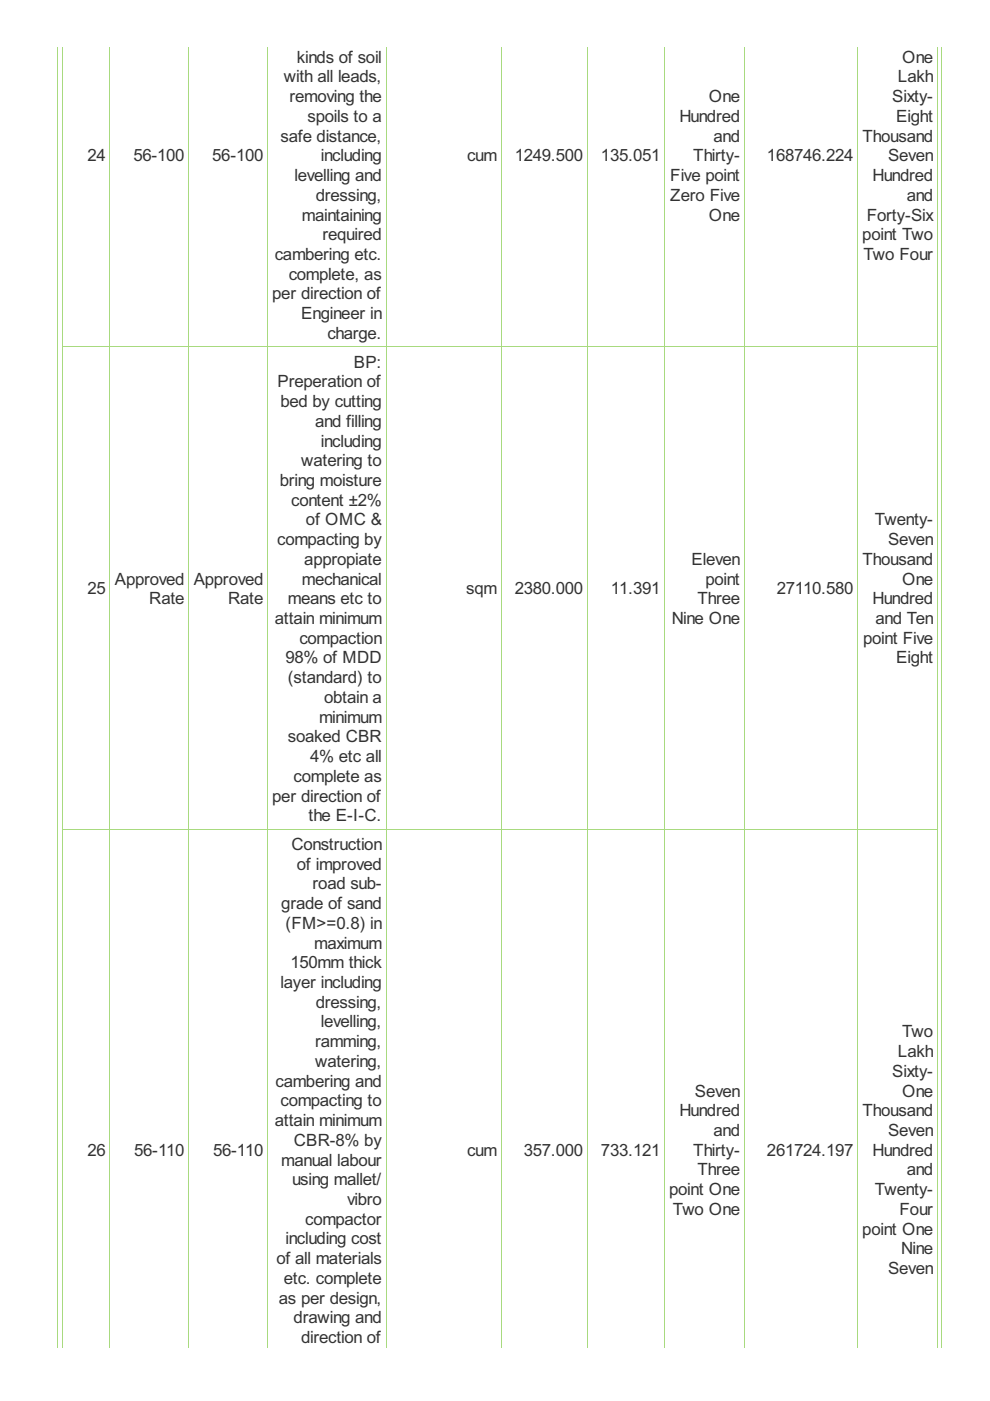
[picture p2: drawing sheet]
<svg xmlns="http://www.w3.org/2000/svg" width="210mm" height="297mm" viewBox="0 0 210 297" stroke-linecap="round" stroke-linejoin="round" font-family="sans-serif">
<defs><g id="words">
<g font-size="4" fill="#333">
<text x="60.2" y="17.5">with all leads,</text>
<text x="63" y="13.3">kinds of soil</text>
<text x="190.4" y="17.5">Lakh</text>
<text x="191.3" y="13.3">One</text>
<text x="61.4" y="21.7">removing the</text>
<text x="150.3" y="21.7">One</text>
<text x="189.2" y="21.7">Sixty-</text>
<text x="65.2" y="25.8">spoils to a</text>
<text x="144" y="25.8">Hundred</text>
<text x="190" y="25.8">Eight</text>
<text x="18.5" y="34.2">24</text>
<text x="28.3" y="34.2">56-100</text>
<text x="45" y="34.2">56-100</text>
<text x="59.5" y="30">safe distance,</text>
<text x="68" y="34.2">including</text>
<text x="99" y="34.2">cum</text>
<text x="109.1" y="34.2">1249.500</text>
<text x="127.4" y="34.2">135.051</text>
<text x="147" y="34.2">Thirty-</text>
<text x="151.3" y="30">and</text>
<text x="162.6" y="34.2">168746.224</text>
<text x="182.9" y="30">Thousand</text>
<text x="188.3" y="34.2">Seven</text>
<text x="62.4" y="38.4">levelling and</text>
<text x="142.1" y="38.4">Five point</text>
<text x="185" y="38.4">Hundred</text>
<text x="64" y="46.8">maintaining</text>
<text x="67" y="42.6">dressing,</text>
<text x="142.1" y="42.6">Zero Five</text>
<text x="150.3" y="46.8">One</text>
<text x="183.8" y="46.8">Forty-Six</text>
<text x="192.2" y="42.6">and</text>
<text x="68.4" y="50.9">required</text>
<text x="182.8" y="50.9">point Two</text>
<text x="58.3" y="55.1">cambering etc.</text>
<text x="61.2" y="59.3">complete, as</text>
<text x="183.1" y="55.1">Two Four</text>
<text x="57.7" y="63.5">per direction of</text>
<text x="63.9" y="67.7">Engineer in</text>
<text x="69.4" y="71.8">charge.</text>
<text x="75" y="77.9">BP:</text>
<text x="58.8" y="82.1">Preperation of</text>
<text x="59.5" y="86.3">bed by cutting</text>
<text x="66.8" y="90.5">and filling</text>
<text x="68" y="94.7">including</text>
<text x="63.8" y="98.8">watering to</text>
<text x="59.3" y="103">bring moisture</text>
<text x="61.7" y="107.2">content ±2%</text>
<text x="64.9" y="111.4">of OMC &amp;</text>
<text x="185.5" y="111.4">Twenty-</text>
<text x="58.8" y="115.6">compacting by</text>
<text x="64.5" y="119.8">appropiate</text>
<text x="146.6" y="119.8">Eleven</text>
<text x="182.9" y="119.8">Thousand</text>
<text x="188.3" y="115.6">Seven</text>
<text x="24.3" y="123.9">Approved</text>
<text x="41.1" y="123.9">Approved</text>
<text x="64" y="123.9">mechanical</text>
<text x="149.6" y="123.9">point</text>
<text x="191.3" y="123.9">One</text>
<text x="18.5" y="126">25</text>
<text x="31.7" y="128.1">Rate</text>
<text x="48.4" y="128.1">Rate</text>
<text x="61" y="128.1">means etc to</text>
<text x="98.8" y="126">sqm</text>
<text x="109.1" y="126">2380.000</text>
<text x="129.5" y="126">11.391</text>
<text x="147.9" y="128.1">Three</text>
<text x="164.7" y="126">27110.580</text>
<text x="185" y="128.1">Hundred</text>
<text x="58.3" y="132.3">attain minimum</text>
<text x="63.5" y="136.5">compaction</text>
<text x="142.5" y="132.3">Nine One</text>
<text x="183" y="136.5">point Five</text>
<text x="185.6" y="132.3">and Ten</text>
<text x="60.5" y="140.7">98% of MDD</text>
<text x="190" y="140.7">Eight</text>
<text x="61" y="144.8">(standard) to</text>
<text x="68.7" y="149">obtain a</text>
<text x="67.7" y="153.2">minimum</text>
<text x="61" y="157.4">soaked CBR</text>
<text x="65.7" y="161.6">4% etc all</text>
<text x="62.3" y="165.8">complete as</text>
<text x="57.7" y="169.9">per direction of</text>
<text x="65.4" y="174.1">the E-I-C.</text>
<text x="61.8" y="180.2">Construction</text>
<text x="63" y="184.4">of improved</text>
<text x="66.3" y="188.6">road sub-</text>
<text x="59.6" y="192.8">grade of sand</text>
<text x="60.5" y="196.9">(FM&gt;=0.8) in</text>
<text x="66.6" y="201.1">maximum</text>
<text x="59.5" y="209.5">layer including</text>
<text x="61.6" y="205.3">150mm thick</text>
<text x="67" y="213.7">dressing,</text>
<text x="68" y="217.8">levelling,</text>
<text x="191.3" y="219.9">Two</text>
<text x="66.8" y="222">ramming,</text>
<text x="66.8" y="226.2">watering,</text>
<text x="190.4" y="224.1">Lakh</text>
<text x="58.4" y="230.4">cambering and</text>
<text x="147.3" y="232.5">Seven</text>
<text x="189.2" y="228.3">Sixty-</text>
<text x="191.3" y="232.5">One</text>
<text x="58.3" y="238.8">attain minimum</text>
<text x="59.5" y="234.6">compacting to</text>
<text x="144" y="236.7">Hundred</text>
<text x="182.9" y="236.7">Thousand</text>
<text x="18.5" y="245">26</text>
<text x="28.5" y="245">56-110</text>
<text x="45.2" y="245">56-110</text>
<text x="62.3" y="242.9">CBR-8% by</text>
<text x="99" y="245">cum</text>
<text x="111" y="245">357.000</text>
<text x="127.4" y="245">733.121</text>
<text x="147" y="245">Thirty-</text>
<text x="151.3" y="240.8">and</text>
<text x="162.6" y="245">261724.197</text>
<text x="185" y="245">Hundred</text>
<text x="188.3" y="240.8">Seven</text>
<text x="59.6" y="247.1">manual labour</text>
<text x="61.9" y="251.3">using mallet/</text>
<text x="147.9" y="249.2">Three</text>
<text x="192.2" y="249.2">and</text>
<text x="73.6" y="255.5">vibro</text>
<text x="141.9" y="253.4">point One</text>
<text x="142.6" y="257.6">Two One</text>
<text x="185.5" y="253.4">Twenty-</text>
<text x="190.7" y="257.6">Four</text>
<text x="60.5" y="263.8">including cost</text>
<text x="64.7" y="259.7">compactor</text>
<text x="182.8" y="261.8">point One</text>
<text x="58.6" y="268">of all materials</text>
<text x="191.1" y="265.9">Nine</text>
<text x="60.2" y="272.2">etc. complete</text>
<text x="188.3" y="270.1">Seven</text>
<text x="59.1" y="276.4">as per design,</text>
<text x="62.3" y="280.6">drawing and</text>
<text x="63.8" y="284.8">direction of</text>
</g>
</g></defs>
<g fill="none" stroke="#a8da7f" stroke-width=".21">
<path d="M12.2 9.9v275.8M13.2 9.9v275.8M23.3 9.9v275.8M40 9.9v275.8M56.8 9.9v275.8M81.9 9.9v275.8M106.3 9.9v275.8M124.5 9.9v275.8M140.9 9.9v275.8M157.8 9.9v275.8M181.9 9.9v275.8M198.8 9.9v275.8"/>
<path d="M199.6 9.9v275.8M13.1 73.5h185.8M13.1 175.8h185.8"/>
</g>
<use href="#words"/>
</svg>
